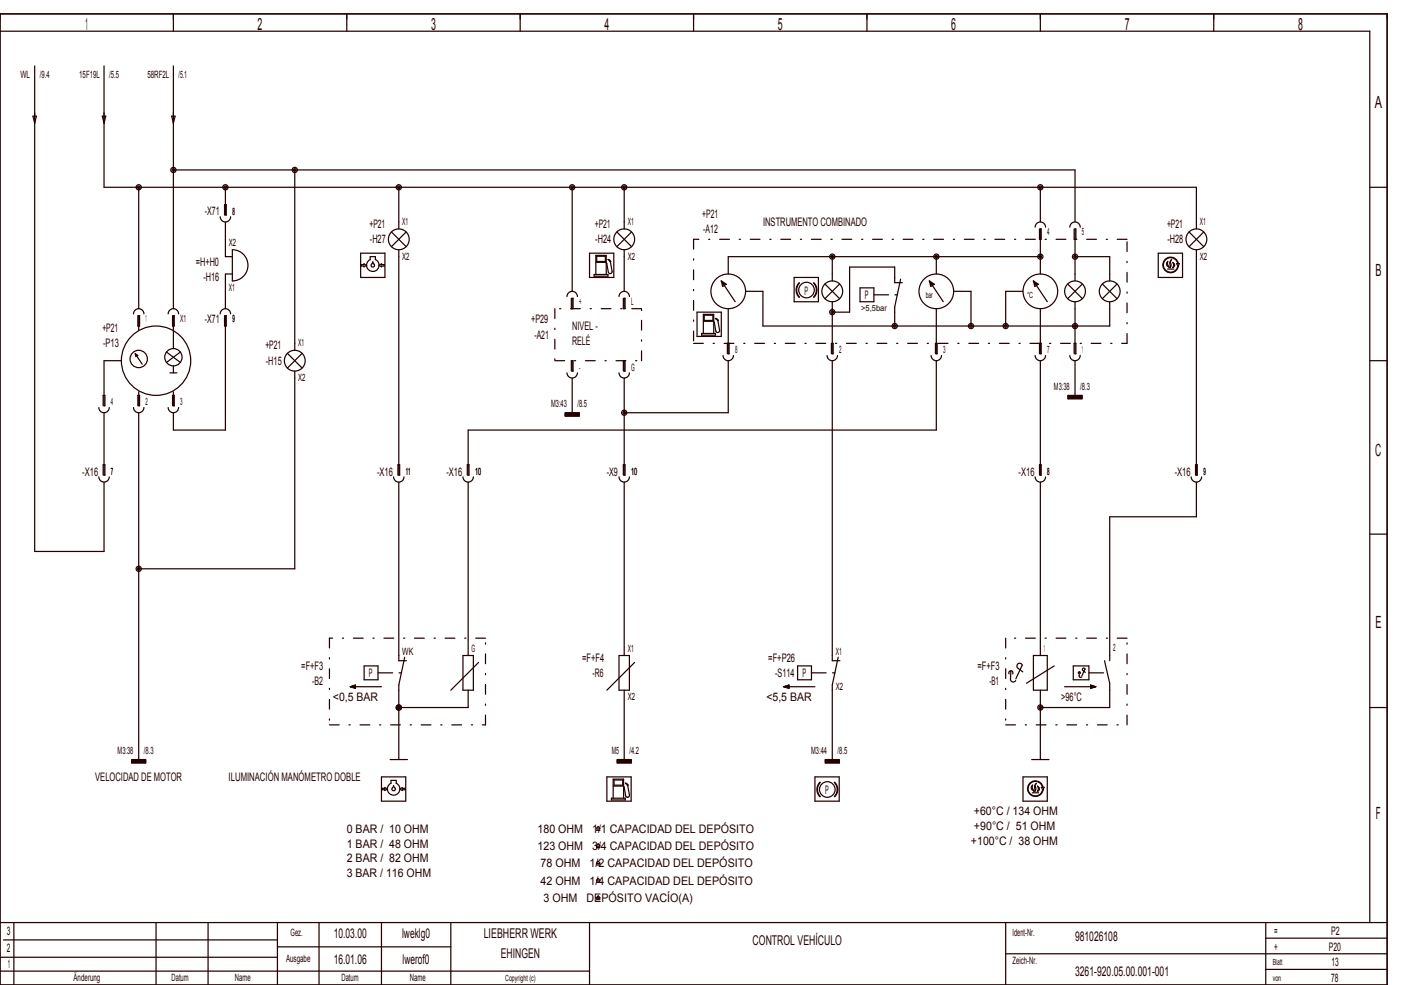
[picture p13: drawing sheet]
<svg xmlns="http://www.w3.org/2000/svg" width="404mm" height="284mm" viewBox="0 0 404 284" stroke-linecap="round" stroke-linejoin="round" font-family="sans-serif">
<defs><g id="words">
<g font-size="4.8" fill="#240000">
<text x="24.6" y="8.6">1</text>
<text x="74.3" y="8.6">2</text>
<text x="124.3" y="8.6">3</text>
<text x="174.3" y="8.6">4</text>
<text x="224.3" y="8.6">5</text>
<text x="274.3" y="8.6">6</text>
<text x="324.3" y="8.6">7</text>
<text x="374.3" y="8.6">8</text>
<text x="396.5" y="31.1">A</text>
<text x="396.7" y="79.6">B</text>
<text x="396.6" y="131.6">C</text>
<text x="396.7" y="181.1">E</text>
<text x="396.8" y="236.1">F</text>
</g>
<g font-size="3.9" fill="#240000">
<text x="96.2" y="270.3">10.03.00</text>
<text x="116" y="270.3">lweklg0</text>
<text x="139.5" y="270.3">LIEBHERR WERK</text>
<text x="217" y="272.3">CONTROL VEHÍCULO</text>
<text x="310" y="271.3">981026108</text>
<text x="96.2" y="277.8">16.01.06</text>
<text x="116.1" y="277.8">lwerof0</text>
<text x="144.4" y="276.3">EHINGEN</text>
<text x="310" y="281.3">3261­920.05.00.001­001</text>
</g>
<g font-size="3.4" fill="#240000">
<text x="59.1" y="62.1">­X71</text>
<text x="106.5" y="65.7">+P21</text>
<text x="171.5" y="65.7">+P21</text>
<text x="202.5" y="62.7">+P21</text>
<text x="220.1" y="65.1">INSTRUMENTO COMBINADO</text>
<text x="336.5" y="65.7">+P21</text>
<text x="106.7" y="70.1">­H27</text>
<text x="171.7" y="70.1">­H24</text>
<text x="202.8" y="67.1">­A12</text>
<text x="336.7" y="70.1">­H28</text>
<text x="56.5" y="76.7">=H+H0</text>
<text x="58.7" y="81.1">­H16</text>
<text x="232" y="85">P</text>
<text x="249.4" y="86.1">P</text>
<text x="29.5" y="95.7">+P21</text>
<text x="59.1" y="93.1">­X71</text>
<text x="153.2" y="93.2">+P29</text>
<text x="165" y="95.1">NIVEL ­</text>
<text x="29.7" y="100.1">­P13</text>
<text x="76.5" y="100.7">+P21</text>
<text x="154.1" y="97.6">­A21</text>
<text x="165" y="99.4">RELÉ</text>
<text x="76.7" y="105.1">­H15</text>
<text x="23.7" y="137.1">­X16</text>
<text x="108.7" y="137.1">­X16</text>
<text x="128.7" y="137.1">­X16</text>
<text x="174.9" y="137.1">­X9</text>
<text x="293.7" y="137.1">­X16</text>
<text x="338.7" y="137.1">­X16</text>
<text x="167.9" y="190.7">=F+F4</text>
<text x="221.5" y="190.7">=F+P26</text>
<text x="86.9" y="193.2">=F+F3</text>
<text x="90" y="197.6">­B2</text>
<text x="106.4" y="195.1">P</text>
<text x="170.9" y="195.1">­R6</text>
<text x="223.5" y="195.1">­S114</text>
<text x="231.4" y="195.1">P</text>
<text x="281.9" y="193.2">=F+F3</text>
<text x="285.3" y="197.6">­B1</text>
<text x="96" y="202.1">&lt;0,5 BAR</text>
<text x="221" y="202.1">&lt;5,5 BAR</text>
<text x="306" y="202.1">&gt;96°C</text>
<text x="27.5" y="225.1">VELOCIDAD DE MOTOR</text>
<text x="65.9" y="225.1">ILUMINACIÓN MANÓMETRO DOBLE</text>
<text x="238" y="229">P</text>
<text x="280.8" y="235.1">+60°C / 134 OHM</text>
<text x="280.9" y="239.4">+90°C / 51 OHM</text>
<text x="100" y="240.1">0 BAR / 10 OHM</text>
<text x="100" y="244.4">1 BAR / 48 OHM</text>
<text x="155" y="240.1">180 OHM</text>
<text x="155" y="245.1">123 OHM</text>
<text x="170.7" y="240.1">1/1 CAPACIDAD DEL DEPÓSITO</text>
<text x="170.7" y="245.1">3/4 CAPACIDAD DEL DEPÓSITO</text>
<text x="280" y="243.6">+100°C / 38 OHM</text>
<text x="100" y="248.6">2 BAR / 82 OHM</text>
<text x="155.9" y="250.1">78 OHM</text>
<text x="170" y="250.1">1/2 CAPACIDAD DEL DEPÓSITO</text>
<text x="100" y="252.9">3 BAR / 116 OHM</text>
<text x="155.9" y="255.1">42 OHM</text>
<text x="170" y="255.1">1/4 CAPACIDAD DEL DEPÓSITO</text>
<text x="156.7" y="260.1">3 OHM</text>
<text x="169.1" y="260.1">DEPÓSITO VACÍO(A)</text>
<text x="2" y="269.6">3</text>
<text x="367.5" y="269.6">=</text>
<text x="383.8" y="269.6">P2</text>
<text x="2" y="274.6">2</text>
<text x="367.5" y="274.1">+</text>
<text x="383.2" y="274.1">P20</text>
<text x="2.2" y="279.1">1</text>
<text x="383.9" y="278.6">13</text>
<text x="383.9" y="283.1">78</text>
</g>
<g font-size="2.9" fill="#240000">
<text x="5.9" y="22.4">WL</text>
<text x="11.5" y="22.4">/9.4</text>
<text x="22.8" y="22.4">15F19L</text>
<text x="31.5" y="22.4">/5.5</text>
<text x="42.5" y="22.4">58RF2L</text>
<text x="51.5" y="22.4">/5.1</text>
<text x="67" y="61.9">8</text>
<text x="116" y="64.9">X1</text>
<text x="181" y="64.9">X1</text>
<text x="346" y="64.9">X1</text>
<text x="66" y="70.8">X2</text>
<text x="302" y="67.9">4</text>
<text x="312" y="67.9">5</text>
<text x="116" y="74.9">X2</text>
<text x="181" y="74.9">X2</text>
<text x="346" y="74.9">X2</text>
<text x="66" y="84">X1</text>
<text x="167" y="87.9">+</text>
<text x="182" y="87.9">L</text>
<text x="42" y="92.9">1</text>
<text x="52" y="92.9">X1</text>
<text x="67" y="92.9">9</text>
<text x="86" y="99.9">X1</text>
<text x="212" y="101.9">8</text>
<text x="242" y="101.9">2</text>
<text x="272" y="101.9">3</text>
<text x="302" y="101.9">7</text>
<text x="312" y="101.9">1</text>
<text x="167" y="106.9">­</text>
<text x="182" y="106.9">G</text>
<text x="86" y="109.9">X2</text>
<text x="303.9" y="112.4">M3:38</text>
<text x="311.5" y="112.4">/8.3</text>
<text x="32" y="116.9">4</text>
<text x="42" y="116.9">2</text>
<text x="52" y="116.9">3</text>
<text x="158.9" y="117.4">M3:43</text>
<text x="166.5" y="117.4">/8.5</text>
<text x="32" y="136.9">7</text>
<text x="117" y="136.9">11</text>
<text x="137" y="136.9">10</text>
<text x="182" y="136.9">10</text>
<text x="302" y="136.9">8</text>
<text x="347" y="136.9">9</text>
<text x="116" y="189">WK</text>
<text x="136" y="188">G</text>
<text x="181" y="188">X1</text>
<text x="241" y="189">X1</text>
<text x="301" y="188">1</text>
<text x="321" y="187.8">2</text>
<text x="181" y="201.8">X2</text>
<text x="241" y="198.9">X2</text>
<text x="33.9" y="217.4">M3:38</text>
<text x="41.5" y="217.4">/8.3</text>
<text x="176.4" y="217.4">M5</text>
<text x="181.5" y="217.4">/4.2</text>
<text x="233.9" y="217.4">M3:44</text>
<text x="241.5" y="217.4">/8.5</text>
<text x="83.8" y="269.9">Gez.</text>
<text x="292" y="269.9">Ident­Nr.</text>
<text x="82.5" y="277.4">Ausgabe</text>
<text x="292" y="277.9">Zeich­Nr.</text>
<text x="21.2" y="282.9">Änderung</text>
<text x="49.5" y="282.9">Datum</text>
<text x="67.7" y="282.9">Name</text>
<text x="98.5" y="282.9">Datum</text>
<text x="118.2" y="282.9">Name</text>
</g>
<g font-size="2.4" fill="#240000">
<text x="248.4" y="89.8">&gt;5,5bar</text>
<text x="266.9" y="85.8">bar</text>
<text x="296.2" y="85.8">°C</text>
<text x="367" y="278.3">Blatt</text>
<text x="145.7" y="282.8">Copyright (c)</text>
<text x="367" y="282.8">von</text>
</g>
</g></defs>
<g fill="none" stroke="#240000" stroke-width=".35">
<path d="M0 4h400v280h-400zM0 9h395v257M10 19v140h20v-20M30 19v35h315v12M50 4v5M50 19v70M100 4v5M150 4v5M200 4v5M250 4v5M300 4v5M350 4v5"/>
<path d="M9.5 33.5h1l-.5 2zM29.5 33.5h1l-.5 2zM49.5 33.5h1l-.5 2zM40 54v35M50 49h260v15M65 54v8h.2v-3h-.5v3M85 49v52M115 54v12M165 54v30M180 54v12M300 54v10M395 54h5"/>
<path d="M63.5 62.5a1.5 1.5 0 0 0 1.5 1.5 1.5 1.5 0 0 0 1.5-1.5M65 64v10h2M67 72a4.5 4.5 0 0 1 4.5 4.5 4.5 4.5 0 0 1-4.5 4.5zM67 79h-2v10M104 73h7v7h-7zM104.2 76.3h.8v-.2l.7 .4-.7 .4v-.2h-.8zM107.5 75.5v.2a.68 .68 0 0 1 .5 .7 .68 .68 0 0 1-.4 .6 .55 .55 0 0 1-.6-.5 .55 .55 0 0 1 .4-.6zM108.2 74.8a1.8 1.8 0 0 1 .7 2.8 1.8 1.8 0 0 1-2.8 0 1.8 1.8 0 0 1 .6-2.8v-.8h1.6v.8M109.3 76.5l.7-.4v.2h.8v.4h-.8v.2zM112.9 66.9l4.2 4.2M115 72v65h.2v-3h-.4v3M117.1 66.9l-4.2 4.2"/>
<path d="M170 73h7v7h-7zM171.3 79.1h4v.5h-4zM171.8 79.1v-5.5h3v5.5M171.8 75.6h3M172.1 73.9h2.5v1.5h-2.5zM175.4 74.8l.6 .6M175.4 74.8l.4 .2 .2 .4M175.4 74.8h.1M176 75.4l.5 2.9-.4 .6-.4-.1-.3-.3-.4-2.5-.2-.1M177.9 66.9l4.2 4.2M180 72v12M182.1 66.9l-4.2 4.2"/>
<path d="M240 74v7M270 74v5M298.5 65.5a1.5 1.5 0 0 1 1.5-1.5 1.5 1.5 0 0 1 1.5 1.5M299.7 66v3h.6v-3h-.3v13M300 74h-90v5M308.5 65.5a1.5 1.5 0 0 1 1.5-1.5 1.5 1.5 0 0 1 1.5 1.5M309.7 66v3h.5v-3h-.2v15M310 74h10v7M334 73h7v7h-7zM336.7 77.6h1.8M336.8 75.4a1.06 1.06 0 0 0 .4 1.8M336.8 75.3a1.2 1.2 0 0 0 .3 1.5"/>
<path d="M337.1 76.8l.1 .4M337.9 74.9l-.4 .9a1.08 1.08 0 0 1-.1 1.4l.1-.6a1.26 1.26 0 0 1 .4-1.7M338.2 75.7a1.16 1.16 0 0 1-.1 1.5l.6-.5-.1-.7M338.2 75.7l.4 .3M339.6 76a2.1 2.1 0 0 0-3.2-1.3 2.1 2.1 0 0 0 .1 3.5 2.1 2.1 0 0 0 3.1-1.5M339.8 76a2.25 2.25 0 0 0-3.5-1.5 2.25 2.25 0 0 0 .1 3.8 2.25 2.25 0 0 0 3.4-1.7M340.1 76h-.8l.4 .8 .4-.8M342.9 66.9l4.2 4.2M345 72v65h.2v-3h-.5v3M347.1 66.9l-4.2 4.2M38.5 90.5a1.5 1.5 0 0 1 1.5-1.5 1.5 1.5 0 0 1 1.5 1.5M39.8 91v3h.5v-3h-.3v4.2"/>
<path d="M48.5 90.5a1.5 1.5 0 0 1 1.5-1.5 1.5 1.5 0 0 1 1.5 1.5M49.7 91v3h.5v-3h-.2v4.4M50 95.5v5M63.5 90.5a1.5 1.5 0 0 1 1.5-1.5 1.5 1.5 0 0 1 1.5 1.5M64.7 91v3h.5v-3h-.2v33h-15v-5M163.5 85.5a1.5 1.5 0 0 1 1.5-1.5 1.5 1.5 0 0 1 1.5 1.5M164.8 86v3h.5v-3h-.3v3M178.5 85.5a1.5 1.5 0 0 1 1.5-1.5 1.5 1.5 0 0 1 1.5 1.5M179.8 86v3h.5v-3h-.3v3M201 90h7v7h-7zM202.3 96.1h4v.5h-4zM202.8 96.1v-5.5h3v5.5"/>
<path d="M202.8 92.6h3M203.1 90.9h2.5v1.5h-2.5zM206.4 91.8l.6 .6M206.4 91.8l.4 .2 .2 .4M206.4 91.8h.1M207 92.4l.5 2.9-.4 .6-.4-.1-.3-.3-.6-2.6M208 81l4 6M208 81l.4 1.6 1-.6M208 81l1.5 1M208.4 81.6l.1 .5 .5-.2-.4-.3M210 89v13h.3v-3h-.6v3M215 84h5v10h100v-7"/>
<path d="M229 80h7v7h-7zM230.4 81.5a3 3 0 0 0 0 4.3M230.6 81.6a2.85 2.85 0 0 0 0 4M234.6 81.6a2.85 2.85 0 0 1 0 4M234.7 81.5a3 3 0 0 1 0 4.3M237.9 81.9l4.2 4.2M240 87v15h.2v-3h-.4v3M242.1 81.9l-4.2 4.2M248 83h4v4h-4zM259.7 80.5l-1.7 8v5.5M260.2 81.5h-2.2v-4.5h-13v13h-5M268 81l4 6"/>
<path d="M268 81l.4 1.6 1-.6M268 81l1.5 1M268.4 81.6l.1 .5 .5-.2-.4-.3M270 89v13h.2v-3h-.4v3M275 84h5v10M295 84h-5v10M298 81l4 6M298 81l.4 1.6 1-.6M298 81l1.5 1M298.4 81.6l.1 .5 .5-.2-.4-.3M300 89v13h.3v-3h-.6v3M307.9 81.9l4.2 4.2"/>
<path d="M310 87v15h.2v-3h-.5v3M312.1 81.9l-4.2 4.2M317.9 81.9l4.2 4.2M322.1 81.9l-4.2 4.2M28.5 117.5a1.5 1.5 0 0 0 1.5 1.5 1.5 1.5 0 0 0 1.5-1.5M30 119v18h.2v-3h-.5v3M35 104h-5v13h.2v-3h-.5v3M38.5 117.5a1.5 1.5 0 0 0 1.5 1.5 1.5 1.5 0 0 0 1.5-1.5M39 102l2 3M39 102l.7 .5-.5 .3zM39.2 102.3v.3l.3-.1-.2-.2M40 113v4h.3v-3h-.5v3"/>
<path d="M40 119v100M48 101.5l4 3M48.5 117.5a1.5 1.5 0 0 0 1.5 1.5 1.5 1.5 0 0 0 1.5-1.5M49 107.5h2M50 105.5v2M50 113v4h.2v-3h-.5v3M52 101.5l-4 3M82.9 101.9l4.2 4.2M85 107v57h-45M87.1 101.9l-4.2 4.2M163 119h4v1h-4zM163 119.9h4"/>
<path d="M163 119.8h4M163 119.7h4M163 119.6h4M163 119.5h4M163 119.4h4M163 119.3h4M163 119.2h4M163 119.1h4M163.5 107.5a1.5 1.5 0 0 0 1.5 1.5 1.5 1.5 0 0 0 1.5-1.5M165 104v3h.3v-3h-.5v3M165 109v10M178.5 107.5a1.5 1.5 0 0 0 1.5 1.5 1.5 1.5 0 0 0 1.5-1.5"/>
<path d="M180 109v28h.3v-3h-.5v3M180 104v3h.3v-3h-.5v3M208.5 102.5a1.5 1.5 0 0 0 1.5 1.5 1.5 1.5 0 0 0 1.5-1.5M210 104v15h-30M238.5 102.5a1.5 1.5 0 0 0 1.5 1.5 1.5 1.5 0 0 0 1.5-1.5M240 104v86.5h2.2M268.5 102.5a1.5 1.5 0 0 0 1.5 1.5 1.5 1.5 0 0 0 1.5-1.5M270 104v20h-135v13h.2v-3h-.4v3M298.5 102.5a1.5 1.5 0 0 0 1.5 1.5 1.5 1.5 0 0 0 1.5-1.5M300 104v33h.3v-3h-.6v3M308 114h4v1h-4zM308 114.9h4"/>
<path d="M308 114.8h4M308 114.7h4M308 114.6h4M308 114.5h4M308 114.4h4M308 114.3h4M308 114.2h4M308 114.1h4M308.5 102.5a1.5 1.5 0 0 0 1.5 1.5 1.5 1.5 0 0 0 1.5-1.5M310 104v10M395 104h5M28.5 137.5a1.5 1.5 0 0 0 1.5 1.5 1.5 1.5 0 0 0 1.5-1.5"/>
<path d="M113.5 137.5a1.5 1.5 0 0 0 1.5 1.5 1.5 1.5 0 0 0 1.5-1.5M115 139v51.5h2.2M133.5 137.5a1.5 1.5 0 0 0 1.5 1.5 1.5 1.5 0 0 0 1.5-1.5M135 139v50M178.5 137.5a1.5 1.5 0 0 0 1.5 1.5 1.5 1.5 0 0 0 1.5-1.5M180 139v50M298.5 137.5a1.5 1.5 0 0 0 1.5 1.5 1.5 1.5 0 0 0 1.5-1.5M300 139v50M343.5 137.5a1.5 1.5 0 0 0 1.5 1.5 1.5 1.5 0 0 0 1.5-1.5M345 139v10h-25v41.5M395 154h5M101 198h9"/>
<path d="M101 198l1.5-.5v1zM102.5 197.9l-.4 .1 .4 .1M102.5 197.8l-.9 .2 .9 .2M102.5 197.7l-1.2 .3 1.2 .3M102.5 197.6l-1.4 .4 1.4 .4M105 192h4v4h-4zM116.7 189.5l-1.7 8v21.5M133.5 189h3v10h-3zM135 199v5h-20M138 191l-8 8M178.5 189h3v10h-3zM180 199v20"/>
<path d="M183 191l-8 8M226 198l1.5-.5v1zM226 198h9M227.5 197.9l-.4 .1 .4 .1M227.5 197.8l-.9 .2 .9 .2M227.5 197.7l-1.2 .3 1.2 .3M227.5 197.6l-1.4 .4 1.4 .4M230 192h4v4h-4zM241.7 189.5l-1.7 8v21.5M291 194.3a.6 .6 0 0 1 .5-.9 .6 .6 0 0 1 .5 .9M291.5 193.4l-.1 2.2a.8 .8 0 0 0 .5 1 .8 .8 0 0 0 1-.4M294.7 191.8l-1.8 3.9"/>
<path d="M294.8 191.8a.8 .8 0 0 0-1.2-.4 .8 .8 0 0 0 0 1.3l1.3 1M298 189h4v10h-4zM300 199v20M304 192l-8 5M307 198h9M309.5 192h4.5v4h-4.5zM311 194.2a.3 .3 0 0 1 .2-.5 .3 .3 0 0 1 .3 .5M311.3 193.7l-.1 1.3 .3 .3 .4-.2M313 193.9l-.7-.5a.4 .4 0 0 1 0-.7 .4 .4 0 0 1 .6 .2l-.9 2M314.5 197.5l1.5 .5-1.5 .5zM314.5 197.9l.4 .1-.4 .1M314.5 197.8l.9 .2-.9 .2"/>
<path d="M314.5 197.7l1.2 .3-1.2 .3M314.5 197.6l1.4 .4-1.4 .4M318.5 190.5l1.5 6.5v7h-20M38 219h4v1h-4zM38 219.9h4M38 219.8h4M38 219.7h4M38 219.6h4M38 219.5h4M38 219.4h4M38 219.3h4M38 219.2h4"/>
<path d="M38 219.1h4M112.5 219h5M178 219h4v1h-4zM178 219.9h4M178 219.8h4M178 219.7h4M178 219.6h4M178 219.5h4M178 219.4h4M178 219.3h4M178 219.2h4M178 219.1h4"/>
<path d="M238 219h4v1h-4zM238 219.9h4M238 219.8h4M238 219.7h4M238 219.6h4M238 219.5h4M238 219.4h4M238 219.3h4M238 219.2h4M238 219.1h4M297.5 219h5M395 204h5"/>
<path d="M110 224h7v7h-7zM110.2 227.3h.8v-.2l.7 .4-.7 .4v-.2h-.8zM112.7 225h1.6l-.1 .8a1.8 1.8 0 0 1 .7 2.8 1.8 1.8 0 0 1-2.8 0 1.8 1.8 0 0 1 .6-2.8zM113.5 226.5v.2a.68 .68 0 0 1 .5 .7 .68 .68 0 0 1-.4 .6 .55 .55 0 0 1-.6-.5 .55 .55 0 0 1 .4-.6zM115.3 227.5l.7-.4v.2h.8v.4h-.8v.2zM172 239.4h1M172 239h1M172 238.8l.5-.5 .5 .5M175 224h7v7h-7zM176.3 230.1h4v.5h-4zM176.8 230.1v-5.5h3v5.5M176.8 226.6h3"/>
<path d="M177.1 224.9h2.5v1.5h-2.5zM180.4 225.8l.7 .6h-.2zM181 226.4l.5 2.9-.4 .6-.4-.1-.3-.3-.6-2.6M235 224h7v7h-7zM236.4 225.5a3 3 0 0 0 0 4.3M236.6 225.6a2.85 2.85 0 0 0 0 4M240.6 225.6a2.85 2.85 0 0 1 0 4M240.7 225.5a3 3 0 0 1 0 4.3M295 224h7v7h-7zM297.7 228.6h1.8M297.8 226.4a1.06 1.06 0 0 0 .4 1.8M297.8 226.3a1.43 1.43 0 0 0 .3 1.7l.1 .2"/>
<path d="M298.9 225.9l-.4 .9a1.09 1.09 0 0 1-.1 1.4l.1-.6a1.26 1.26 0 0 1 .4-1.7M299.6 227l-.4-.3a1.16 1.16 0 0 1-.1 1.5l.6-.5-.1-.7M300.3 227h.8l-.4 .8zM300.6 227a2.1 2.1 0 0 0-3.2-1.3 2.1 2.1 0 0 0 .1 3.5 2.1 2.1 0 0 0 3.1-1.5M300.8 227a2.25 2.25 0 0 0-3.5-1.5 2.25 2.25 0 0 0 .1 3.8 2.25 2.25 0 0 0 3.4-1.7M172 244.4h1M172 244h1M172 243.8l.5-.5 .5 .5M172 249.4h1M172 249h1M172 248.8l.5-.5 .5 .5M172 254.4h1"/>
<path d="M172 254h1M172 253.8l.5-.5 .5 .5M172 259.4h1M172 259h1M172 258.8l.5-.5 .5 .5M0 276h80M0 266h400M1 271h79M4 266v18M45 266v18M60 266v18M80 266v18"/>
<path d="M80 273h50M92 266v18M110 266v18M130 266v18M170 266v18M290 266v18M290 275h110M365 266v18M365 279.5h35M365 270.5h35M0 280h170"/>
<circle cx="40" cy="54" r=".75"/>
<circle cx="40" cy="54" r=".38"/>
<circle cx="50" cy="49" r=".75"/>
<circle cx="50" cy="49" r=".38"/>
<circle cx="65" cy="54" r=".75"/>
<circle cx="65" cy="54" r=".38"/>
<circle cx="85" cy="49" r=".75"/>
<circle cx="85" cy="49" r=".38"/>
<circle cx="115" cy="54" r=".75"/>
<circle cx="115" cy="54" r=".38"/>
<circle cx="165" cy="54" r=".75"/>
<circle cx="165" cy="54" r=".38"/>
<circle cx="180" cy="54" r=".75"/>
<circle cx="180" cy="54" r=".38"/>
<circle cx="300" cy="54" r=".75"/>
<circle cx="300" cy="54" r=".38"/>
<circle cx="115" cy="69" r="3"/>
<circle cx="180" cy="69" r="3"/>
<circle cx="240" cy="74" r=".75"/>
<circle cx="240" cy="74" r=".38"/>
<circle cx="270" cy="74" r=".75"/>
<circle cx="270" cy="74" r=".38"/>
<circle cx="300" cy="74" r=".75"/>
<circle cx="300" cy="74" r=".38"/>
<circle cx="310" cy="74" r=".75"/>
<circle cx="310" cy="74" r=".38"/>
<circle cx="345" cy="69" r="3"/>
<circle cx="210" cy="84" r="5"/>
<circle cx="232.6" cy="83.6" r="2.25"/>
<circle cx="240" cy="84" r="3"/>
<circle cx="240" cy="90" r=".75"/>
<circle cx="240" cy="90" r=".38"/>
<circle cx="258" cy="94" r=".75"/>
<circle cx="258" cy="94" r=".38"/>
<circle cx="270" cy="84" r="5"/>
<circle cx="280" cy="94" r=".75"/>
<circle cx="280" cy="94" r=".38"/>
<circle cx="290" cy="94" r=".75"/>
<circle cx="290" cy="94" r=".38"/>
<circle cx="300" cy="84" r="5"/>
<circle cx="310" cy="84" r="3"/>
<circle cx="310" cy="94" r=".75"/>
<circle cx="310" cy="94" r=".38"/>
<circle cx="320" cy="84" r="3"/>
<circle cx="40" cy="103.5" r="2.5"/>
<circle cx="45" cy="104" r="10"/>
<circle cx="50" cy="103" r="2.5"/>
<circle cx="85" cy="104" r="3"/>
<circle cx="180" cy="119" r=".75"/>
<circle cx="180" cy="119" r=".38"/>
<circle cx="40" cy="164" r=".75"/>
<circle cx="40" cy="164" r=".38"/>
<circle cx="115" cy="204" r=".75"/>
<circle cx="115" cy="204" r=".38"/>
<circle cx="300" cy="204" r=".75"/>
<circle cx="300" cy="204" r=".38"/>
<circle cx="238.6" cy="227.6" r="2.25"/>
</g>
<path d="M252 85h6.8M109 194h6.8M234 194h6.8M314 194h5" fill="none" stroke="#240000" stroke-width=".35" stroke-dasharray="4.2 1.8"/>
<g fill="none" stroke="#240000" stroke-width=".35" stroke-dasharray="2.8 2.8 .4 2.8">
<path d="M200 69v30M325 69h-125M160 89v15M185 89h-25M200 99h125M325 99v-30M160 104h25M185 104v-15M95 184v25M140 184h-45M290 184v25M325 184h-35"/>
<path d="M95 209h45M140 209v-25M290 209h35M325 209v-25"/>
</g>
<use href="#words"/>
</svg>
